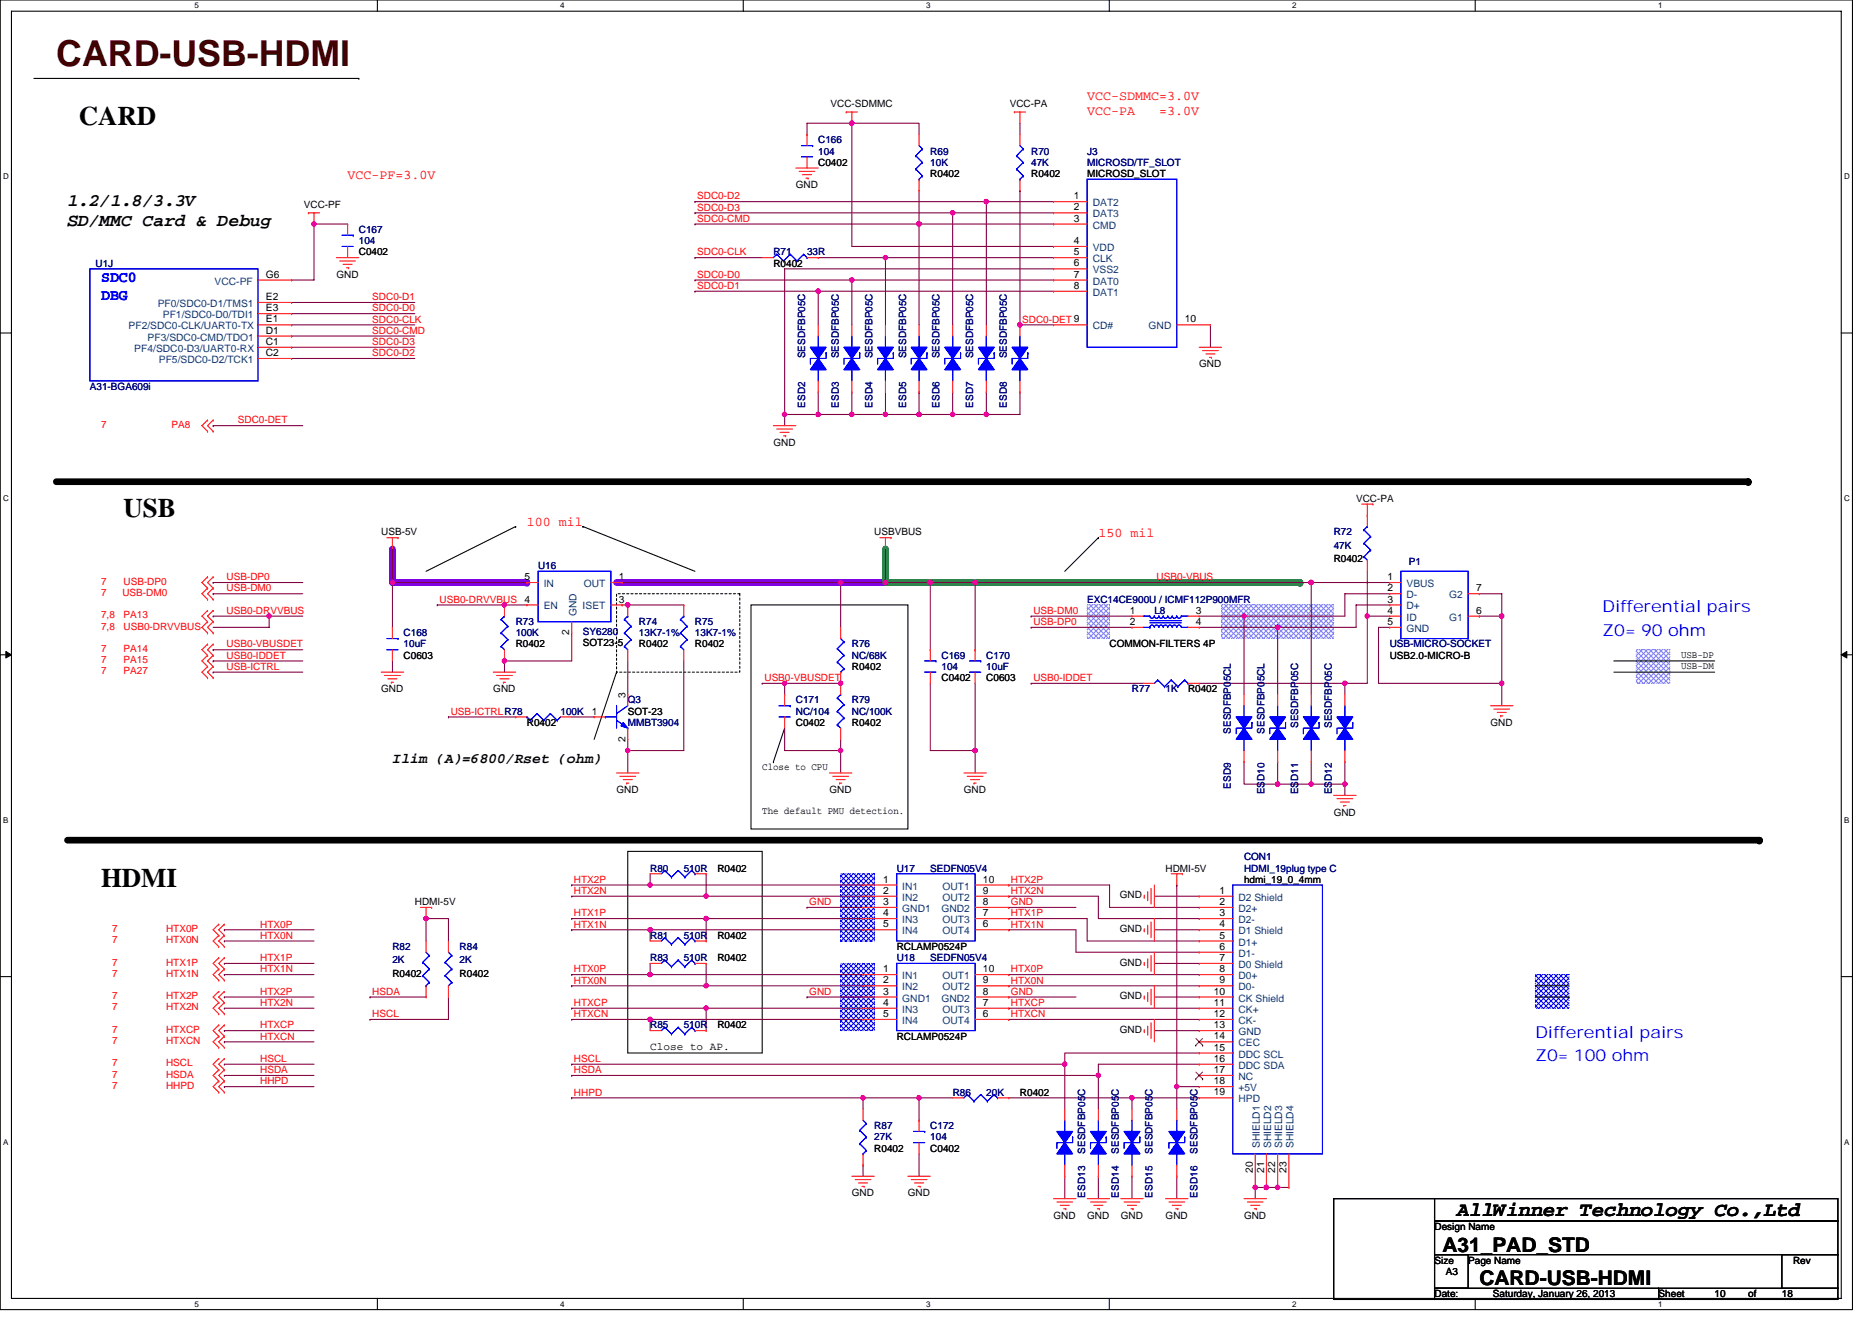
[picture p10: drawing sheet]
<svg xmlns="http://www.w3.org/2000/svg" width="297mm" height="210mm" viewBox="0 0 297 210" stroke-linecap="round" stroke-linejoin="round" font-family="sans-serif">
<defs><g id="words">
<text font-size="5.7" fill="#400000" x="8.9" y="10.5">CARD-USB-HDMI</text>
<g font-size="4.3">
<text x="12.5" y="19.9">CARD</text>
<text x="19.6" y="82.1">USB</text>
<text x="16" y="140.8">HDMI</text>
</g>
<g font-size="3.2">
<text x="231.2" y="193">AllWinner Technology Co.,Ltd</text>
<text x="228.9" y="198.7">A31_PAD_STD</text>
<text x="234.7" y="203.9">CARD-USB-HDMI</text>
</g>
<g font-size="2.8">
<text x="10.7" y="32.6">1.2/1.8/3.3V</text>
<text x="10.7" y="35.9">SD/MMC Card &amp; Debug</text>
</g>
<g font-size="2.6" fill="#00f">
<text x="254.3" y="97.2">Differential pairs</text>
<text x="254.3" y="100.9">Z0= 90 ohm</text>
<text x="243.6" y="164.7">Differential pairs</text>
<text x="243.6" y="168.5">Z0= 100 ohm</text>
</g>
<g font-size="2.5" fill="#00f">
<text x="16" y="44.8">SDC0</text>
<text x="16" y="47.6">DBG</text>
</g>
<text font-size="2.3" x="62.3" y="121.1">Ilim (A)=6800/Rset (ohm)</text>
<g font-size="2.1" fill="#f00">
<text x="172.5" y="15.9">VCC-SDMMC=3.0V</text>
<text x="172.5" y="18.2">VCC-PA</text>
<text x="183.9" y="18.2">=3.0V</text>
<text x="55.2" y="28.4">VCC-PF=3.0V</text>
<text x="83.6" y="83.5">100 mil</text>
<text x="174.3" y="85.3">150 mil</text>
</g>
<text font-size="1.8" x="103.2" y="166.7">Close to AP.</text>
<g font-size="1.6">
<text x="131.8" y="17.1">VCC-SDMMC</text>
<text x="160.2" y="17.1">VCC-PA</text>
<text x="126.3" y="29.9">GND</text>
<text x="129.8" y="26.3">C0402</text>
<text x="147.6" y="28.1">R0402</text>
<text x="163.6" y="28.1">R0402</text>
<text x="172.5" y="28.1">MICROSD_SLOT</text>
<text x="48.2" y="33.1">VCC-PF</text>
<text x="170.4" y="33.4">2</text>
<text x="170.4" y="35.2">3</text>
<text x="170.4" y="31.6">1</text>
<text x="56.9" y="40.5">C0402</text>
<text x="170.4" y="38.7">4</text>
<text x="170.4" y="40.5">5</text>
<text x="42.2" y="44.1">G6</text>
<text x="42.2" y="47.6">E2</text>
<text x="53.4" y="44.1">GND</text>
<text x="122.7" y="42.3">R0402</text>
<text x="170.4" y="42.3">6</text>
<text x="170.4" y="44.1">7</text>
<text x="170.4" y="45.8">8</text>
<text x="42.2" y="51.2">E1</text>
<text x="42.2" y="49.4">E3</text>
<text x="42.2" y="53">D1</text>
<text x="188" y="51.2">10</text>
<text x="42.2" y="56.5">C2</text>
<text x="42.2" y="54.7">C1</text>
<text x="190.3" y="58.3">GND</text>
<text x="122.7" y="70.8">GND</text>
<text x="215.2" y="79.7">VCC-PA</text>
<text x="60.5" y="85">USB-5V</text>
<text x="138.7" y="85">USBVBUS</text>
<text x="211.6" y="89.3">R0402</text>
<text x="83.2" y="95.6">4</text>
<text x="83.2" y="92.1">5</text>
<text x="98.2" y="95.6">3</text>
<text x="98.2" y="92.1">1</text>
<text x="220.2" y="92.1">1</text>
<text x="220.2" y="93.9">2</text>
<text x="220.2" y="95.6">3</text>
<text x="234.2" y="93.9">7</text>
<text x="90.3" y="100.8" transform="rotate(-90 90.3 100.8)">2</text>
<text x="179.3" y="99.2">2</text>
<text x="179.3" y="97.4">1</text>
<text x="189.8" y="97.4">3</text>
<text x="189.8" y="99.2">4</text>
<text x="220.2" y="97.4">4</text>
<text x="220.2" y="99.2">5</text>
<text x="234.2" y="97.4">6</text>
<text x="64" y="104.5">C0603</text>
<text x="81.8" y="102.8">R0402</text>
<text x="92.5" y="102.6">SOT23-5</text>
<text x="101.4" y="102.8">R0402</text>
<text x="110.3" y="102.8">R0402</text>
<text x="135.2" y="106.3">R0402</text>
<text x="176.1" y="102.8">COMMON-FILTERS 4P</text>
<text x="220.5" y="104.5">USB2.0-MICRO-B</text>
<text x="266.7" y="104.4">USB-DP</text>
<text x="266.7" y="106.2">USB-DM</text>
<text x="60.5" y="109.9">GND</text>
<text x="78.3" y="109.9">GND</text>
<text x="93.9" y="113.4">1</text>
<text x="99.2" y="110.8" transform="rotate(-90 99.2 110.8)">3</text>
<text x="99.6" y="113.4">SOT-23</text>
<text x="149.4" y="108.1">C0402</text>
<text x="156.5" y="108.1">C0603</text>
<text x="188.5" y="109.9">R0402</text>
<text x="83.6" y="115.2">R0402</text>
<text x="99.2" y="117.7" transform="rotate(-90 99.2 117.7)">2</text>
<text x="126.3" y="115.2">C0402</text>
<text x="135.2" y="115.2">R0402</text>
<text x="236.5" y="115.2">GND</text>
<text x="97.8" y="125.9">GND</text>
<text x="120.9" y="122.2">Close to CPU</text>
<text x="131.6" y="125.9">GND</text>
<text x="152.9" y="125.9">GND</text>
<text x="120.9" y="129.3">The default PMU detection.</text>
<text x="211.6" y="129.4">GND</text>
<text x="65.8" y="143.7">HDMI-5V</text>
<text x="113.8" y="138.3">R0402</text>
<text x="140.1" y="140.1">1</text>
<text x="140.1" y="141.9">2</text>
<text x="140.1" y="143.6">3</text>
<text x="156" y="143.6">8</text>
<text x="156" y="140.1">10</text>
<text x="156" y="141.9">9</text>
<text x="177.7" y="142.6">GND</text>
<text x="185" y="138.3">HDMI-5V</text>
<text x="193.5" y="141.9">1</text>
<text x="193.5" y="143.6">2</text>
<text x="197.4" y="140.1">hdmi_19_0_4mm</text>
<text x="113.8" y="149">R0402</text>
<text x="140.1" y="145.4">4</text>
<text x="140.1" y="147.2">5</text>
<text x="156" y="145.4">7</text>
<text x="156" y="147.2">6</text>
<text x="177.7" y="147.9">GND</text>
<text x="193.5" y="145.4">3</text>
<text x="193.5" y="147.2">4</text>
<text x="193.5" y="149">5</text>
<text x="62.3" y="155">R0402</text>
<text x="72.9" y="155">R0402</text>
<text x="113.8" y="152.5">R0402</text>
<text x="140.1" y="154.3">1</text>
<text x="142.3" y="150.8">RCLAMP0524P</text>
<text x="156" y="154.3">10</text>
<text x="177.7" y="153.3">GND</text>
<text x="193.5" y="150.7">6</text>
<text x="193.5" y="152.5">7</text>
<text x="193.5" y="154.3">8</text>
<text x="140.1" y="156.1">2</text>
<text x="140.1" y="159.6">4</text>
<text x="140.1" y="161.4">5</text>
<text x="140.1" y="157.9">3</text>
<text x="156" y="157.9">8</text>
<text x="156" y="156.1">9</text>
<text x="156" y="159.6">7</text>
<text x="156" y="161.4">6</text>
<text x="177.7" y="158.6">GND</text>
<text x="192.6" y="157.9">10</text>
<text x="192.6" y="159.6">11</text>
<text x="192.6" y="161.4">12</text>
<text x="193.5" y="156.1">9</text>
<text x="113.8" y="163.2">R0402</text>
<text x="142.3" y="165">RCLAMP0524P</text>
<text x="177.7" y="163.9">GND</text>
<text x="192.6" y="163.2">13</text>
<text x="192.6" y="165">14</text>
<text x="192.6" y="166.8">15</text>
<text x="161.8" y="173.9">R0402</text>
<text x="192.6" y="168.5">16</text>
<text x="192.6" y="170.3">17</text>
<text x="192.6" y="172.1">18</text>
<text x="192.6" y="173.9">19</text>
<text x="138.7" y="182.8">R0402</text>
<text x="147.6" y="182.8">C0402</text>
<text x="135.2" y="189.9">GND</text>
<text x="144.1" y="189.9">GND</text>
<text x="198.8" y="186.2" transform="rotate(-90 198.8 186.2)">20</text>
<text x="200.6" y="186.2" transform="rotate(-90 200.6 186.2)">21</text>
<text x="202.3" y="186.2" transform="rotate(-90 202.3 186.2)">22</text>
<text x="204.1" y="186.2" transform="rotate(-90 204.1 186.2)">23</text>
<text x="167.2" y="193.4">GND</text>
<text x="172.5" y="193.4">GND</text>
<text x="177.8" y="193.4">GND</text>
<text x="185" y="193.4">GND</text>
<text x="197.4" y="193.4">GND</text>
<text x="227.6" y="195.2">Design Name</text>
<text x="227.6" y="200.6">Size</text>
<text x="229.4" y="202.3">A3</text>
<text x="233" y="200.6">Page Name</text>
<text x="284.5" y="200.6">Rev</text>
<text x="227.6" y="205.9">Date:</text>
<text x="236.9" y="205.9">Saturday, January 26, 2013</text>
<text x="263.2" y="205.9">Sheet</text>
<text x="272.1" y="205.9">10</text>
<text x="277.4" y="205.9">of</text>
<text x="282.7" y="205.9">18</text>
</g>
<g font-size="1.6" fill="#000080">
<text x="129.8" y="22.8">C166</text>
<text x="129.8" y="24.5">104</text>
<text x="147.6" y="24.5">R69</text>
<text x="147.6" y="26.3">10K</text>
<text x="163.6" y="24.5">R70</text>
<text x="163.6" y="26.3">47K</text>
<text x="172.5" y="24.5">J3</text>
<text x="172.5" y="26.3">MICROSD/TF_SLOT</text>
<text x="56.9" y="37">C167</text>
<text x="56.9" y="38.8">104</text>
<text x="122.7" y="40.5">R71</text>
<text x="128.1" y="40.5">33R</text>
<text x="15.2" y="42.3">U1J</text>
<text x="127.8" y="56.9" transform="rotate(-90 127.8 56.9)">SESDFBP05C</text>
<text x="133.1" y="56.9" transform="rotate(-90 133.1 56.9)">SESDFBP05C</text>
<text x="138.4" y="56.9" transform="rotate(-90 138.4 56.9)">SESDFBP05C</text>
<text x="143.8" y="56.9" transform="rotate(-90 143.8 56.9)">SESDFBP05C</text>
<text x="149.1" y="56.9" transform="rotate(-90 149.1 56.9)">SESDFBP05C</text>
<text x="154.4" y="56.9" transform="rotate(-90 154.4 56.9)">SESDFBP05C</text>
<text x="159.8" y="56.9" transform="rotate(-90 159.8 56.9)">SESDFBP05C</text>
<text x="14.3" y="61.9">A31-BGA609i</text>
<text x="127.8" y="64.7" transform="rotate(-90 127.8 64.7)">ESD2</text>
<text x="133.1" y="64.7" transform="rotate(-90 133.1 64.7)">ESD3</text>
<text x="138.4" y="64.7" transform="rotate(-90 138.4 64.7)">ESD4</text>
<text x="143.8" y="64.7" transform="rotate(-90 143.8 64.7)">ESD5</text>
<text x="149.1" y="64.7" transform="rotate(-90 149.1 64.7)">ESD6</text>
<text x="154.4" y="64.7" transform="rotate(-90 154.4 64.7)">ESD7</text>
<text x="159.8" y="64.7" transform="rotate(-90 159.8 64.7)">ESD8</text>
<text x="211.6" y="85">R72</text>
<text x="211.6" y="87.1">47K</text>
<text x="223.5" y="89.6">P1</text>
<text x="85.4" y="90.3">U16</text>
<text x="172.5" y="95.7">EXC14CE900U / ICMF112P900MFR</text>
<text x="64" y="101">C168</text>
<text x="81.8" y="99.2">R73</text>
<text x="81.8" y="101">100K</text>
<text x="92.5" y="100.8">SY6280</text>
<text x="101.4" y="99.2">R74</text>
<text x="101.4" y="101">13K7-1%</text>
<text x="110.3" y="99.2">R75</text>
<text x="110.3" y="101">13K7-1%</text>
<text x="183.2" y="97.4">L8</text>
<text x="64" y="102.8">10uF</text>
<text x="135.2" y="102.8">R76</text>
<text x="135.2" y="104.5">NC/68K</text>
<text x="149.4" y="104.5">C169</text>
<text x="149.4" y="106.3">104</text>
<text x="156.5" y="104.5">C170</text>
<text x="156.5" y="106.3">10uF</text>
<text x="220.5" y="102.8">USB-MICRO-SOCKET</text>
<text x="88.9" y="113.4">100K</text>
<text x="99.6" y="111.7">Q3</text>
<text x="126.3" y="111.7">C171</text>
<text x="126.3" y="113.4">NC/104</text>
<text x="135.2" y="111.7">R79</text>
<text x="135.2" y="113.4">NC/100K</text>
<text x="179.6" y="109.9">R77</text>
<text x="185" y="109.9">1K</text>
<text x="99.6" y="115.2">MMBT3904</text>
<text x="195.3" y="116.5" transform="rotate(-90 195.3 116.5)">SESDFBP05CL</text>
<text x="200.7" y="116.5" transform="rotate(-90 200.7 116.5)">SESDFBP05CL</text>
<text x="206" y="115.6" transform="rotate(-90 206 115.6)">SESDFBP05C</text>
<text x="211.3" y="115.6" transform="rotate(-90 211.3 115.6)">SESDFBP05C</text>
<text x="195.3" y="125.2" transform="rotate(-90 195.3 125.2)">ESD9</text>
<text x="200.7" y="126.1" transform="rotate(-90 200.7 126.1)">ESD10</text>
<text x="206" y="126.1" transform="rotate(-90 206 126.1)">ESD11</text>
<text x="211.3" y="126.1" transform="rotate(-90 211.3 126.1)">ESD12</text>
<text x="197.4" y="136.5">CON1</text>
<text x="103.2" y="138.3">R80</text>
<text x="108.5" y="138.3">510R</text>
<text x="142.3" y="138.3">U17</text>
<text x="147.6" y="138.3">SEDFN05V4</text>
<text x="197.4" y="138.3">HDMI_19plug type C</text>
<text x="103.2" y="149">R81</text>
<text x="108.5" y="149">510R</text>
<text x="62.3" y="150.8">R82</text>
<text x="62.3" y="152.9">2K</text>
<text x="72.9" y="150.8">R84</text>
<text x="72.9" y="152.9">2K</text>
<text x="103.2" y="152.5">R83</text>
<text x="108.5" y="152.5">510R</text>
<text x="142.3" y="152.5">U18</text>
<text x="147.6" y="152.5">SEDFN05V4</text>
<text x="103.2" y="163.2">R85</text>
<text x="108.5" y="163.2">510R</text>
<text x="151.2" y="173.9">R86</text>
<text x="156.5" y="173.9">20K</text>
<text x="138.7" y="179.2">R87</text>
<text x="147.6" y="179.2">C172</text>
<text x="138.7" y="181">27K</text>
<text x="147.6" y="181">104</text>
<text x="172.2" y="183.1" transform="rotate(-90 172.2 183.1)">SESDFBP05C</text>
<text x="177.5" y="183.1" transform="rotate(-90 177.5 183.1)">SESDFBP05C</text>
<text x="182.9" y="183.1" transform="rotate(-90 182.9 183.1)">SESDFBP05C</text>
<text x="190" y="183.1" transform="rotate(-90 190 183.1)">SESDFBP05C</text>
<text x="172.2" y="190.1" transform="rotate(-90 172.2 190.1)">ESD13</text>
<text x="177.5" y="190.1" transform="rotate(-90 177.5 190.1)">ESD14</text>
<text x="182.9" y="190.1" transform="rotate(-90 182.9 190.1)">ESD15</text>
<text x="190" y="190.1" transform="rotate(-90 190 190.1)">ESD16</text>
</g>
<g font-size="1.6" fill="#f00">
<text x="110.6" y="35.2">SDC0-CMD</text>
<text x="110.6" y="33.4">SDC0-D3</text>
<text x="110.6" y="31.6">SDC0-D2</text>
<text x="110.6" y="40.5">SDC0-CLK</text>
<text x="59.1" y="47.6">SDC0-D1</text>
<text x="110.6" y="45.9">SDC0-D1</text>
<text x="110.6" y="44.1">SDC0-D0</text>
<text x="59.1" y="49.4">SDC0-D0</text>
<text x="59.1" y="51.2">SDC0-CLK</text>
<text x="59.1" y="53">SDC0-CMD</text>
<text x="162.2" y="51.2">SDC0-DET9</text>
<text x="59.1" y="54.8">SDC0-D3</text>
<text x="59.1" y="56.5">SDC0-D2</text>
<text x="16" y="67.9">7</text>
<text x="27.2" y="67.9">PA8</text>
<text x="37.7" y="67.2">SDC0-DET</text>
<text x="16" y="92.8">7</text>
<text x="16" y="94.6">7</text>
<text x="19.4" y="94.6">USB-DM0</text>
<text x="19.6" y="92.8">USB-DP0</text>
<text x="36" y="92.1">USB-DP0</text>
<text x="36" y="93.9">USB-DM0</text>
<text x="69.7" y="95.7">USB0-DRVVBUS</text>
<text x="183.5" y="92.1">USB0-VBUS</text>
<text x="16" y="98.1">7,8</text>
<text x="16" y="99.9">7,8</text>
<text x="19.6" y="98.1">PA13</text>
<text x="19.6" y="99.9">USB0-DRVVBUS</text>
<text x="36" y="97.4">USB0-DRVVBUS</text>
<text x="164" y="97.4">USB-DM0</text>
<text x="164" y="99.2">USB-DP0</text>
<text x="16" y="103.5">7</text>
<text x="16" y="105.3">7</text>
<text x="16" y="107">7</text>
<text x="19.6" y="103.5">PA14</text>
<text x="19.6" y="105.3">PA15</text>
<text x="19.6" y="107">PA27</text>
<text x="36" y="102.8">USB0-VBUSDET</text>
<text x="36" y="104.5">USB0-IDDET</text>
<text x="36" y="106.3">USB-ICTRL</text>
<text x="71.5" y="113.4">USB-ICTRLR78</text>
<text x="121.3" y="108.1">USB0-VBUSDET</text>
<text x="164" y="108.1">USB0-IDDET</text>
<text x="91.1" y="141.9">HTX2N</text>
<text x="91.1" y="140.1">HTX2P</text>
<text x="128.4" y="143.7">GND</text>
<text x="160.4" y="140.1">HTX2P</text>
<text x="160.4" y="141.9">HTX2N</text>
<text x="160.4" y="143.7">GND</text>
<text x="17.8" y="147.9">7</text>
<text x="17.8" y="149.7">7</text>
<text x="26.3" y="147.9">HTX0P</text>
<text x="26.3" y="149.7">HTX0N</text>
<text x="41.3" y="147.2">HTX0P</text>
<text x="41.3" y="149">HTX0N</text>
<text x="91.1" y="147.2">HTX1N</text>
<text x="91.1" y="145.4">HTX1P</text>
<text x="160.4" y="145.4">HTX1P</text>
<text x="160.4" y="147.2">HTX1N</text>
<text x="17.8" y="153.3">7</text>
<text x="17.8" y="155">7</text>
<text x="26.3" y="153.3">HTX1P</text>
<text x="26.3" y="155">HTX1N</text>
<text x="41.3" y="152.5">HTX1P</text>
<text x="41.3" y="154.3">HTX1N</text>
<text x="91.1" y="154.3">HTX0P</text>
<text x="160.4" y="154.3">HTX0P</text>
<text x="17.8" y="158.6">7</text>
<text x="17.8" y="160.4">7</text>
<text x="26.3" y="158.6">HTX2P</text>
<text x="26.3" y="160.4">HTX2N</text>
<text x="41.3" y="157.9">HTX2P</text>
<text x="41.3" y="159.7">HTX2N</text>
<text x="59.1" y="157.9">HSDA</text>
<text x="59.1" y="161.4">HSCL</text>
<text x="91.1" y="156.1">HTX0N</text>
<text x="91.1" y="161.4">HTXCN</text>
<text x="91.1" y="159.7">HTXCP</text>
<text x="128.4" y="157.9">GND</text>
<text x="160.4" y="156.1">HTX0N</text>
<text x="160.4" y="159.7">HTXCP</text>
<text x="160.4" y="161.4">HTXCN</text>
<text x="160.4" y="157.9">GND</text>
<text x="17.8" y="163.9">7</text>
<text x="17.8" y="165.7">7</text>
<text x="26.3" y="163.9">HTXCP</text>
<text x="26.3" y="165.7">HTXCN</text>
<text x="41.3" y="163.2">HTXCP</text>
<text x="41.3" y="165">HTXCN</text>
<text x="17.8" y="169.3">7</text>
<text x="17.8" y="172.8">7</text>
<text x="17.8" y="171">7</text>
<text x="26.3" y="169.3">HSCL</text>
<text x="26.3" y="172.8">HHPD</text>
<text x="26.3" y="171">HSDA</text>
<text x="41.3" y="168.6">HSCL</text>
<text x="41.3" y="170.3">HSDA</text>
<text x="41.3" y="172.1">HHPD</text>
<text x="91.1" y="173.9">HHPD</text>
<text x="91.1" y="170.3">HSDA</text>
<text x="91.1" y="168.6">HSCL</text>
</g>
<g font-size="1.6" fill="#004080">
<text x="173.4" y="34.5">DAT3</text>
<text x="173.4" y="32.7">DAT2</text>
<text x="173.4" y="36.3">CMD</text>
<text x="173.4" y="39.8">VDD</text>
<text x="173.4" y="41.6">CLK</text>
<text x="34.1" y="45.2">VCC-PF</text>
<text x="173.4" y="43.4">VSS2</text>
<text x="173.4" y="45.2">DAT0</text>
<text x="173.4" y="46.9">DAT1</text>
<text x="20.4" y="52.3">PF2/SDC0-CLK/UART0-TX</text>
<text x="25" y="48.7">PF0/SDC0-D1/TMS1</text>
<text x="25.8" y="50.5">PF1/SDC0-D0/TDI1</text>
<text x="173.4" y="52.3">CD#</text>
<text x="182.3" y="52.3">GND</text>
<text x="21.3" y="55.8">PF4/SDC0-D3/UART0-RX</text>
<text x="23.4" y="54.1">PF3/SDC0-CMD/TDO1</text>
<text x="25.2" y="57.6">PF5/SDC0-D2/TCK1</text>
<text x="86.3" y="93.2">IN</text>
<text x="92.6" y="93.2">OUT</text>
<text x="223.2" y="93.2">VBUS</text>
<text x="223.2" y="95">D-</text>
<text x="229.9" y="95">G2</text>
<text x="86.3" y="96.7">EN</text>
<text x="91.5" y="97.8" transform="rotate(-90 91.5 97.8)">GND</text>
<text x="92.5" y="96.7">ISET</text>
<text x="223.2" y="96.7">D+</text>
<text x="223.2" y="98.5">ID</text>
<text x="223.2" y="100.3">GND</text>
<text x="229.9" y="98.5">G1</text>
<text x="143.2" y="141.2">IN1</text>
<text x="143.2" y="143">IN2</text>
<text x="149.5" y="141.2">OUT1</text>
<text x="149.5" y="143">OUT2</text>
<text x="196.5" y="143">D2 Shield</text>
<text x="143.2" y="146.5">IN3</text>
<text x="143.2" y="148.3">IN4</text>
<text x="143.2" y="144.7">GND1</text>
<text x="149.4" y="144.7">GND2</text>
<text x="149.5" y="146.5">OUT3</text>
<text x="149.5" y="148.3">OUT4</text>
<text x="196.5" y="144.7">D2+</text>
<text x="196.5" y="146.5">D2-</text>
<text x="196.5" y="148.3">D1 Shield</text>
<text x="143.2" y="155.4">IN1</text>
<text x="149.5" y="155.4">OUT1</text>
<text x="196.5" y="150.1">D1+</text>
<text x="196.5" y="151.8">D1-</text>
<text x="196.5" y="153.6">D0 Shield</text>
<text x="196.5" y="155.4">D0+</text>
<text x="143.2" y="157.2">IN2</text>
<text x="143.2" y="160.7">IN3</text>
<text x="143.2" y="159">GND1</text>
<text x="149.4" y="159">GND2</text>
<text x="149.5" y="157.2">OUT2</text>
<text x="149.5" y="160.7">OUT3</text>
<text x="196.5" y="157.2">D0-</text>
<text x="196.5" y="159">CK Shield</text>
<text x="196.5" y="160.7">CK+</text>
<text x="143.2" y="162.5">IN4</text>
<text x="149.5" y="162.5">OUT4</text>
<text x="196.5" y="162.5">CK-</text>
<text x="196.5" y="164.3">GND</text>
<text x="196.5" y="166.1">CEC</text>
<text x="196.5" y="167.9">DDC SCL</text>
<text x="196.5" y="169.6">DDC SDA</text>
<text x="196.5" y="171.4">NC</text>
<text x="196.5" y="173.2">+5V</text>
<text x="196.5" y="175">HPD</text>
<text x="199.9" y="182.2" transform="rotate(-90 199.9 182.2)">SHIELD1</text>
<text x="201.7" y="182.2" transform="rotate(-90 201.7 182.2)">SHIELD2</text>
<text x="203.5" y="182.2" transform="rotate(-90 203.5 182.2)">SHIELD3</text>
<text x="205.2" y="182.2" transform="rotate(-90 205.2 182.2)">SHIELD4</text>
</g>
<g font-size="1.3">
<text x="30.8" y="1.3">5</text>
<text x="88.9" y="1.3">4</text>
<text x="147" y="1.3">3</text>
<text x="205" y="1.3">2</text>
<text x="263.1" y="1.3">1</text>
<text x=".5" y="28.4">D</text>
<text x="292.6" y="28.4">D</text>
<text x=".5" y="79.5">C</text>
<text x="292.6" y="79.5">C</text>
<text x=".5" y="130.6">B</text>
<text x="292.6" y="130.6">B</text>
<text x=".5" y="181.7">A</text>
<text x="292.6" y="181.7">A</text>
<text x="30.8" y="207.4">5</text>
<text x="88.9" y="207.4">4</text>
<text x="147" y="207.4">3</text>
<text x="205" y="207.4">2</text>
<text x="263.1" y="207.4">1</text>
</g>
</g></defs>
<path d="M0 0h293.9v207.9h-293.9zM1.8 1.8h290.4v204.3h-290.4z" fill="none" stroke="#000" stroke-width=".17"/>
<g fill="#fff">
<path d="M30.8 .2h.7v1.4h-.7z"/>
<path d="M30.8 206.3h.7v1.4h-.7z"/>
</g>
<path d="M59.9 0v1.8M59.9 206.1v1.8" fill="none" stroke="#000" stroke-width=".17"/>
<g fill="#fff">
<path d="M88.9 .2h.7v1.4h-.7z"/>
<path d="M88.9 206.3h.7v1.4h-.7z"/>
</g>
<path d="M117.9 0v1.8M117.9 206.1v1.8" fill="none" stroke="#000" stroke-width=".17"/>
<g fill="#fff">
<path d="M147 .2h.7v1.4h-.7z"/>
<path d="M147 206.3h.7v1.4h-.7z"/>
</g>
<path d="M176 0v1.8M176 206.1v1.8" fill="none" stroke="#000" stroke-width=".17"/>
<g fill="#fff">
<path d="M205 .2h.7v1.4h-.7z"/>
<path d="M205 206.3h.7v1.4h-.7z"/>
</g>
<path d="M234.1 0v1.8M234.1 206.1v1.8" fill="none" stroke="#000" stroke-width=".17"/>
<g fill="#fff">
<path d="M263.1 .2h.7v1.4h-.7z"/>
<path d="M263.1 206.3h.7v1.4h-.7z"/>
<path d="M.5 27.3h.9v1.4h-.9z"/>
<path d="M292.6 27.3h.9v1.4h-.9z"/>
<path d="M.5 78.4h.9v1.4h-.9z"/>
<path d="M292.6 78.4h.9v1.4h-.9z"/>
</g>
<path d="M0 52.9h1.8M292.2 52.9h1.7" fill="none" stroke="#000" stroke-width=".17"/>
<g fill="#fff">
<path d="M.5 129.5h.8v1.4h-.8z"/>
<path d="M292.6 129.5h.9v1.4h-.9z"/>
</g>
<path d="M0 103.9h1.8M292.2 103.9h1.7" fill="none" stroke="#000" stroke-width=".17"/>
<path d="M.9 103.4l.9 .5-.9 .5zM292.2 103.9l.8-.5v1z" fill="#000" stroke="#000" stroke-width=".16"/>
<g fill="#fff">
<path d="M.5 180.5h.8v1.4h-.8z"/>
<path d="M292.6 180.5h.9v1.4h-.9z"/>
</g>
<g fill="none" stroke="#000" stroke-width=".17">
<path d="M5.4 12.4h51.5M56.9 12.4h.1M81.8 83.6h.1M81.8 83.6l-14.2 7.1M92.5 83.6h.1M92.5 83.6l17.8 7.1M119.2 96h24.9v35.6h-24.9zM174.3 85.3h.1M174.3 85.3l-5.4 5.4M97.8 106.7h.1M97.8 106.7l-3.5 10.6M124.5 115.6l-1.8 5.3"/>
<path d="M256.1 104.9h16M256.1 106.7h16M99.6 135.1h21.3v32h-21.3zM122.7 120.9h.1M0 155h1.8M243.6 156.5h5.4M243.6 158.2h5.4M249 158.2h.1M292.2 155h1.7M211.6 190.2h16v16h-16zM227.6 190.2h64v3.6h-64zM227.6 193.8h64v5.3h-64z"/>
<path d="M227.6 199.1h5.4v5.4h-5.4zM282.7 199.1h8.9v5.4h-8.9zM227.6 204.5h35.6v1.7h-35.6zM263.2 204.5h28.4v1.7h-28.4z"/>
</g>
<g fill="#8080ff" stroke="#8080ff" stroke-width=".17" stroke-dasharray="0 .3">
<path d="M259.6 103.1h5.4v5.4h-5.4z" fill-rule="evenodd"/>
<path d="M172.5 96h3.6v5.3h-3.6z" fill-rule="evenodd"/>
<path d="M193.8 96h17.8v5.3h-17.8z" fill-rule="evenodd"/>
</g>
<path d="M8.9 76.5h268.5M277.4 76.5h.1M10.7 133.3h268.5M279.2 133.3h.1" fill="none" stroke="#000" stroke-width="1.1"/>
<g fill="#00f" stroke="#00f" stroke-width=".17" stroke-dasharray="0 .3">
<path d="M133.4 144h5.3v5.4h-5.3z" fill-rule="evenodd"/>
<path d="M243.6 154.7h5.4v5.3h-5.4z" fill-rule="evenodd"/>
<path d="M133.4 138.7h5.3v5.3h-5.3z" fill-rule="evenodd"/>
<path d="M133.4 158.2h5.3v5.4h-5.3z" fill-rule="evenodd"/>
<path d="M133.4 152.9h5.3v5.3h-5.3z" fill-rule="evenodd"/>
</g>
<path d="M97.8 94.2h19.6v12.5h-19.6z" fill="none" stroke="#000" stroke-width=".17" stroke-dasharray=".3 .3"/>
<path d="M62.3 87.1v5.4h21.3M83.6 92.5h.1M97.8 92.5h42.7" fill="none" stroke="#8000ff" stroke-width="1.1"/>
<path d="M140.5 87.1v5.4h65.8M206.3 92.5h.1" fill="none" stroke="#008000" stroke-width="1.1"/>
<g fill="none" stroke="#800040" stroke-width=".17">
<path d="M135.2 19.6h.1M135.2 19.6v19.5h32M135.2 19.6h-7.1v1.7M135.2 19.6h10.6v1.7M161.8 19.6v1.7M49.8 35.6v8.8h-3.5M49.8 35.6h.1M49.8 35.6h5.4M110.3 35.6h.1M110.3 33.8h.1M110.3 32h.1M110.3 35.6h56.9"/>
<path d="M110.3 33.8h40.9M110.3 32h46.2M145.8 30.2v5.4M145.8 35.6h.1M145.8 35.6v16M151.2 33.8h16M151.2 33.8h.1M151.2 33.8v17.8M156.5 32h10.7M156.5 32h.1M156.5 32v19.6M161.8 30.2h.1"/>
<path d="M161.8 30.2v21.4h5.4M46.3 48h.1M46.3 49.8h.1M46.3 51.6h.1M46.3 53.3h.1M46.3 55.1h.1M46.3 56.9h.1M46.3 48h19.5M46.3 49.8h19.5M46.3 51.6h19.5M46.3 53.3h19.5M46.3 55.1h19.5"/>
<path d="M46.3 56.9h19.5M110.3 40.9h.1M110.3 46.2h19.5v5.4M110.3 46.2h.1M110.3 44.4h24.9v7.2M110.3 44.4h.1M110.3 40.9h10.6M129.8 46.2h.1M129.8 40.9h10.7v10.7M129.8 46.2h37.4M135.2 44.4h.1M135.2 44.4h32"/>
<path d="M140.5 40.9h.1M140.5 40.9h26.7M167.2 42.7h-42.7v23.1M192.1 51.6v3.5M33.8 67.6h.1M33.8 67.6h14.2M124.5 65.8h5.3M124.5 65.8h.1M124.5 65.8v1.8M129.8 65.8h.1M129.8 62.2v3.6M129.8 65.8h10.7"/>
<path d="M135.2 62.2v3.6M135.2 65.8h.1M140.5 62.2v3.6M140.5 65.8h5.3M145.8 62.2v3.6h5.4M145.8 62.2h.1M151.2 62.2v3.6M151.2 65.8h.1M151.2 65.8h5.3M156.5 62.2v3.6M161.8 62.2v3.6h-5.3M33.8 92.5h.1"/>
<path d="M33.8 94.2h.1M33.8 97.8h8.9v1.8h-8.9M33.8 97.8h.1M33.8 92.5h14.2M33.8 94.2h14.2M42.7 97.8h.1M42.7 97.8h5.3M62.3 87.1v5.4M62.3 92.5h.1M62.3 92.5v7.1M62.3 92.5h21.3M69.4 96h.1"/>
<path d="M69.4 96h14.2M80 96h.1M98.7 96h.1M98.7 92.5h34.7M98.7 96h9.8M133.4 92.5h.1M133.4 92.5v7.1M133.4 92.5h7.1M140.5 92.5h7.1M140.5 92.5h.1M140.5 87.1v5.4M147.6 92.5v10.6"/>
<path d="M147.6 92.5h7.1v10.6M147.6 92.5h.1M154.7 92.5h.1M154.7 92.5h53.4M163.6 97.8h.1M163.6 99.6h.1M163.6 97.8h16M163.6 99.6h16M190.3 99.6h12.4M190.3 97.8h7.1M197.4 97.8h.1M197.4 97.8v12.4"/>
<path d="M202.7 99.6h.1M202.7 99.6v10.6M208.1 92.5h.1M208.1 92.5h12.4M208.1 92.5v17.7M217 97.8h.1M217 97.8v10.7h-3.6M217 90.7v7.1M217 97.8h3.5M220.5 94.2h-7.1v3.6h-16M220.5 96h-5.3v3.6h-12.5M220.5 99.6h-1.8v8.9h19.6"/>
<path d="M234.7 94.2h3.6v3.6M234.7 97.8h.1M234.7 97.8h3.6M238.3 97.8v10.7M33.8 103.1h.1M33.8 104.9h.1M33.8 106.7h.1M33.8 103.1h14.2M33.8 104.9h14.2M33.8 106.7h14.2M62.3 104.9v1.8M71.2 113.8h.1"/>
<path d="M71.2 113.8h10.6M80 104.9v1.8M80 104.9h.1M90.7 100.5v4.4h-10.7M90.7 113.8h3.6M99.6 104.9v5.3M99.6 119.1v3.6M99.6 119.1h.1M99.6 117.3v1.8M108.5 104.9v14.2h-8.9M120.9 108.5h.1M120.9 108.5h12.5"/>
<path d="M124.5 108.5v1.7M124.5 115.6v3.5h8.9M133.4 119.1v3.6M133.4 108.5h.1M133.4 119.1h.1M133.4 117.3v1.8M147.6 108.5v10.6h7.1M154.7 119.1h.1M154.7 108.5v10.6M154.7 119.1v3.6M163.6 108.5h.1M163.6 108.5h17.8"/>
<path d="M190.3 108.5h23.1M213.4 108.5v1.7M213.4 108.5h.1M238.3 108.5h.1M238.3 108.5v3.5M103.2 138.7v1.8M112.1 138.7v3.5M197.4 120.9v3.6h5.3M202.7 124.5h.1M202.7 120.9v3.6M202.7 124.5h10.7M208.1 124.5h.1"/>
<path d="M208.1 120.9v3.6M213.4 120.9v3.6M213.4 124.5v1.7M35.6 147.6h.1M35.6 149.4h.1M35.6 152.9h.1M35.6 154.7h.1M35.6 158.2h.1M35.6 147.6h14.2M35.6 149.4h14.2M35.6 152.9h14.2M35.6 154.7h14.2"/>
<path d="M35.6 158.2h14.2M58.7 158.2h.1M58.7 158.2h8.9M67.6 145.8h3.6v3.6M67.6 145.8h.1M67.6 145.8v3.6M71.2 158.2v3.6h-12.5M90.7 142.2h.1M90.7 140.5h.1M90.7 147.6h12.5v1.8M90.7 147.6h.1M90.7 145.8h21.4v3.6"/>
<path d="M90.7 145.8h.1M90.7 154.7h.1M90.7 156.5h.1M90.7 154.7h46.2M90.7 142.2h46.2M90.7 140.5h46.2M90.7 156.5h46.2M103.2 147.6h.1M103.2 140.5h.1M103.2 154.7h.1M103.2 152.9v1.8M103.2 147.6h33.7"/>
<path d="M112.1 145.8h.1M112.1 142.2h.1M112.1 156.5h.1M112.1 152.9v3.6M112.1 145.8h24.8M128.1 144h.1M128.1 158.2h.1M128.1 158.2h8.8M128.1 144h8.8M160.1 140.5h16v3.5h14.2M160.1 142.2h14.2v3.6h16M160.1 145.8h12.4v3.6h17.8"/>
<path d="M160.1 147.6h10.6v3.5h19.6M160.1 156.5h.1M160.1 140.5h.1M160.1 142.2h.1M160.1 145.8h.1M160.1 147.6h.1M160.1 154.7h.1M160.1 158.2h.1M160.1 144h.1M160.1 154.7h30.2M160.1 158.2h10.6M160.1 144h10.6"/>
<path d="M160.1 156.5h30.2M183.2 142.2h7.1M183.2 147.6h7.1M183.2 152.9h7.1M183.2 158.2h7.1M186.7 140.5h.1M186.7 140.5v32M35.6 160h.1M35.6 163.6h.1M35.6 165.4h.1M35.6 168.9h.1M35.6 170.7h.1"/>
<path d="M35.6 172.5h.1M35.6 160h14.2M35.6 163.6h14.2M35.6 165.4h14.2M35.6 168.9h14.2M35.6 170.7h14.2M35.6 172.5h14.2M58.7 161.8h.1M90.7 174.2h46.2v1.8M90.7 174.2h.1M90.7 170.7h83.6v5.3M90.7 170.7h.1"/>
<path d="M90.7 168.9h78.2v7.1M90.7 168.9h.1M90.7 161.8h12.5v1.8M90.7 161.8h.1M90.7 160h21.4v3.6M90.7 160h.1M103.2 161.8h.1M103.2 161.8h33.7M112.1 160h.1M112.1 160h24.8M136.9 174.2h8.9v3.6M136.9 174.2h.1"/>
<path d="M145.8 174.2h.1M145.8 174.2h5.4M160.1 160h.1M160.1 161.8h.1M160.1 174.2h19.5M160.1 160h30.2M160.1 161.8h30.2M179.6 174.2h.1M179.6 174.2v1.8M179.6 174.2h10.7M183.2 163.6h7.1M186.7 172.5h3.6"/>
<path d="M186.7 172.5v3.5M190.3 168.9h-16v1.8M190.3 167.1h-21.4v1.8M136.9 184.9v1.8M145.8 183.1v3.6M168.9 186.7v3.5M174.3 186.7v3.5M179.6 186.7v3.5M186.7 186.7v3.5M199.2 188.5h.1M199.2 188.5v1.7M199.2 188.5h5.3"/>
<path d="M201 188.5h.1M202.7 188.5h.1"/>
</g>
<g fill="#f0f" stroke="#f0f" stroke-width=".17">
<circle cx="154.7" cy="119.1" r=".35"/>
<circle cx="124.5" cy="108.4" r=".35"/>
<circle cx="133.4" cy="108.4" r=".35"/>
<circle cx="133.4" cy="92.4" r=".35"/>
<circle cx="154.7" cy="92.4" r=".35"/>
<circle cx="147.6" cy="92.4" r=".35"/>
<circle cx="133.4" cy="119.1" r=".35"/>
<circle cx="208.1" cy="92.4" r=".35"/>
<circle cx="216.9" cy="97.8" r=".35"/>
<circle cx="112" cy="145.8" r=".35"/>
<circle cx="103.2" cy="147.6" r=".35"/>
<circle cx="112" cy="142.2" r=".35"/>
<circle cx="103.2" cy="140.4" r=".35"/>
<circle cx="67.6" cy="145.8" r=".35"/>
<circle cx="42.7" cy="97.8" r=".35"/>
<circle cx="80" cy="96" r=".35"/>
<circle cx="62.3" cy="92.4" r=".35"/>
<circle cx="99.6" cy="96" r=".35"/>
<circle cx="135.2" cy="19.5" r=".35"/>
<circle cx="49.8" cy="35.5" r=".35"/>
<circle cx="135.2" cy="44.4" r=".35"/>
<circle cx="140.5" cy="40.9" r=".35"/>
<circle cx="129.8" cy="46.2" r=".35"/>
<circle cx="145.8" cy="35.5" r=".35"/>
<circle cx="124.5" cy="65.8" r=".35"/>
<circle cx="129.8" cy="65.8" r=".35"/>
<circle cx="140.5" cy="65.8" r=".35"/>
<circle cx="135.2" cy="65.8" r=".35"/>
<circle cx="145.8" cy="65.8" r=".35"/>
<circle cx="80" cy="104.9" r=".35"/>
<circle cx="99.6" cy="119.1" r=".35"/>
<circle cx="186.7" cy="172.5" r=".35"/>
<circle cx="202.7" cy="188.5" r=".35"/>
<circle cx="200.9" cy="188.5" r=".35"/>
<circle cx="199.2" cy="188.5" r=".35"/>
<circle cx="103.2" cy="161.8" r=".35"/>
<circle cx="112" cy="156.5" r=".35"/>
<circle cx="103.2" cy="154.7" r=".35"/>
<circle cx="112" cy="160" r=".35"/>
<circle cx="161.8" cy="51.5" r=".35"/>
<circle cx="156.5" cy="65.8" r=".35"/>
<circle cx="151.2" cy="65.8" r=".35"/>
<circle cx="151.2" cy="33.8" r=".35"/>
<circle cx="156.5" cy="32" r=".35"/>
<circle cx="213.4" cy="108.4" r=".35"/>
<circle cx="179.6" cy="174.2" r=".35"/>
<circle cx="174.3" cy="170.7" r=".35"/>
<circle cx="168.9" cy="168.9" r=".35"/>
<circle cx="213.4" cy="124.4" r=".35"/>
<circle cx="208.1" cy="124.4" r=".35"/>
<circle cx="202.7" cy="99.6" r=".35"/>
<circle cx="197.4" cy="97.8" r=".35"/>
<circle cx="238.3" cy="97.8" r=".35"/>
<circle cx="238.3" cy="108.4" r=".35"/>
<circle cx="202.7" cy="124.4" r=".35"/>
<circle cx="145.8" cy="174.2" r=".35"/>
<circle cx="136.9" cy="174.2" r=".35"/>
<circle cx="140.5" cy="92.4" r=".35"/>
</g>
<g fill="none" stroke="#f00" stroke-width=".17">
<path d="M134.3 17.8h.1M134.3 17.8h1.8M135.2 17.8v1.8M160.9 17.8h.1M160.9 17.8h1.8M161.8 17.8v1.8M48.9 33.8h.1M48.9 33.8h1.8M49.8 33.8v1.8M55.2 39.1v1.8M55.2 35.6h.1M55.2 35.6v1.7"/>
<path d="M126.3 26.7h3.5M126.8 27.2h2.5M127.3 27.7h1.5M127.9 28.3h.3M128.1 24.9v1.8M128.1 21.3h.1M128.1 21.3v1.8M128.2 28.3h.1M145.8 21.3v1.8M145.8 30.2h.1M145.8 28.4v1.8M161.8 21.3v1.8"/>
<path d="M161.8 30.2h.1M161.8 28.4v1.8M167.2 33.8h.1M167.2 35.6h.1M167.2 39.1h.1M167.2 32h.1M167.2 33.8h5.3M167.2 35.6h5.3M167.2 39.1h5.3M167.2 32h5.3M40.9 44.4h5.4M40.9 51.6h5.4"/>
<path d="M40.9 48h5.4M40.9 49.8h5.4M40.9 53.3h5.4M40.9 55.1h5.4M40.9 56.9h5.4M46.3 48h.1M46.3 49.8h.1M46.3 51.6h.1M46.3 53.3h.1M46.3 55.1h.1M46.3 56.9h.1M46.3 44.4h.1"/>
<path d="M53.4 40.9h3.5M53.9 41.4h2.5M54.4 42h1.5M55 42.5h.3M55.3 42.5h.1M120.9 40.9h1.8M128.1 40.9h1.7M129.8 40.9h.1M129.8 51.6v1.7M135.2 51.6v1.7M140.5 51.6v1.7M145.8 51.6v1.7"/>
<path d="M151.2 51.6v1.7M156.5 51.6v1.7M161.8 51.6v1.7M167.2 40.9h.1M167.2 42.7h.1M167.2 44.4h.1M167.2 46.2h.1M167.2 51.6h.1M167.2 40.9h5.3M167.2 42.7h5.3M167.2 44.4h5.3M167.2 46.2h5.3"/>
<path d="M167.2 51.6h5.3M186.7 51.6h5.4M190.3 55.1h3.5M190.8 55.6h2.5M191.3 56.2h1.5M191.9 56.7h.3M192.1 51.6h.1M192.2 56.7h.1M32.9 66.7h.1M32.9 68.5h.1M32.9 66.7l-.9 .9 .9 .9M33.8 66.7h.1"/>
<path d="M33.8 68.5h.1M33.8 66.7l-.9 .9 .9 .9M122.7 67.6h3.6M123.3 68.1h2.4M123.8 68.6h1.4M124.3 69.2h.4M124.7 69.2h.1M129.8 62.2h.1M129.8 60.5v1.7M135.2 62.2h.1M135.2 60.5v1.7M140.5 62.2h.1"/>
<path d="M140.5 60.5v1.7M145.8 62.2h.1M145.8 60.5v1.7M151.2 62.2h.1M151.2 60.5v1.7M156.5 62.2h.1M156.5 60.5v1.7M161.8 62.2h.1M161.8 60.5v1.7M32.9 93.3h.1M32.9 95.1h.1M32.9 91.6h.1"/>
<path d="M32.9 96.9h.1M32.9 98.7h.1M32.9 93.3l-.9 .9 .9 .9M32.9 91.6l-.9 .9 .9 .8M32.9 96.9l-.9 .9 .9 .9M32.9 98.7l-.9 .9 .9 .9M33.8 93.3h.1M33.8 95.1h.1M33.8 91.6h.1M33.8 96.9h.1M33.8 98.7h.1M33.8 93.3l-.9 .9 .9 .9"/>
<path d="M33.8 91.6l-.9 .9 .9 .8M33.8 96.9l-.9 .9 .9 .9M33.8 98.7l-.9 .9 .9 .9M61.4 85.3h1.8M62.3 85.3v1.8M62.3 99.6h.1M62.3 99.6v1.7M63.2 85.3h.1M80 96h.1M80 96v1.8M83.6 96h.1M83.6 92.5h.1"/>
<path d="M83.6 96h1.8M83.6 92.5h1.8M90.7 98.7v1.8M96.9 96h1.8M96.9 92.5h1.8M98.7 96h.1M98.7 92.5h.1M99.6 96h.1M99.6 96v1.8M108.5 96h.1M108.5 96v1.8M133.4 99.6v1.7"/>
<path d="M139.6 85.3h1.8M140.5 85.3v1.8M141.4 85.3h.1M179.6 99.6h.1M179.6 97.8h.1M179.6 99.6h1.8M179.6 97.8h1.8M188.5 99.6h1.8M188.5 97.8h1.8M190.3 97.8h.1M190.3 99.6h.1M216.1 80h1.7"/>
<path d="M217 80v1.8M217 88.9v1.8M217 81.8h.1M217 81.8v1.8M217.8 80h.1M220.5 92.5h.1M220.5 94.2h.1M220.5 96h.1M220.5 97.8h.1M220.5 99.6h.1M220.5 96h1.8M220.5 92.5h1.8"/>
<path d="M220.5 99.6h1.8M220.5 97.8h1.8M220.5 94.2h1.8M233 97.8h1.7M233 94.2h1.7M234.7 97.8h.1M234.7 94.2h.1M32.9 102.2h.1M32.9 104h.1M32.9 105.8h.1M32.9 100.5h.1M32.9 107.6h.1"/>
<path d="M32.9 102.2l-.9 .9 .9 .9M32.9 104l-.9 .9 .9 .9M32.9 105.8l-.9 .9 .9 .9M33.8 102.2h.1M33.8 104h.1M33.8 105.8h.1M33.8 100.5h.1M33.8 107.6h.1M33.8 102.2l-.9 .9 .9 .9M33.8 104l-.9 .9 .9 .9M33.8 105.8l-.9 .9 .9 .9M60.5 106.7h3.5"/>
<path d="M61 107.2h2.5M61.5 107.7h1.5M62.1 108.3h.1M62.1 108.3h.3M62.3 103.1v1.8M78.3 106.7h3.5M78.8 107.2h2.5M79.3 107.7h1.5M79.9 108.3h.1M79.9 108.3h.3M80 103.1v1.8M81.8 113.8h.1"/>
<path d="M81.8 113.8h1.8M88.9 113.8h1.8M90.7 100.5h.1M94.3 113.8h.1M94.3 113.8h1.8M99.6 110.2h.1M99.6 117.3h.1M99.6 103.1v1.8M99.6 110.2v1.8M99.6 115.6v1.7M108.5 103.1v1.8M124.5 113.8v1.8"/>
<path d="M124.5 110.2h.1M124.5 110.2v1.8M133.4 115.6v1.7M133.4 108.5h.1M133.4 106.7v3.5M147.6 106.7v1.8M147.6 103.1h.1M147.6 103.1v1.8M154.7 106.7v1.8M154.7 103.1h.1M154.7 103.1v1.8M181.4 108.5h1.8"/>
<path d="M188.5 108.5h1.8M190.3 108.5h.1M197.4 110.2v1.8M197.4 119.1v1.8M202.7 110.2v1.8M202.7 119.1v1.8M208.1 110.2v1.8M208.1 119.1v1.8M213.4 110.2v1.8M213.4 119.1v1.8M236.5 112h3.6M237 112.5h2.5"/>
<path d="M237.6 113.1h1.4M238.1 113.6h.1M238.1 113.6h.4M97.8 122.7h3.6M98.4 123.2h2.5M98.9 123.7h1.4M99.4 124.3h.1M99.4 124.3h.4M103.2 138.7h1.7M110.3 138.7h1.8M112.1 138.7h.1M131.6 122.7h3.6"/>
<path d="M132.1 123.2h2.5M132.7 123.7h1.4M133.2 124.3h.1M133.2 124.3h.4M152.9 122.7h3.6M153.5 123.2h2.5M154 123.7h1.4M154.6 124.3h.1M154.6 124.3h.3M185.8 138.7h1.8M186.7 138.7v1.8M187.6 138.7h.1"/>
<path d="M197.4 120.9h.1M202.7 120.9h.1M208.1 120.9h.1M211.6 126.2h3.6M212.1 126.8h2.5M212.7 127.3h1.4M213.2 127.8h.1M213.2 127.8h.4M213.4 120.9h.1M34.7 146.7h.1M34.7 148.5h.1M34.7 152h.1"/>
<path d="M34.7 153.8h.1M34.7 150.2h.1M34.7 155.6h.1M34.7 157.4h.1M34.7 159.1h.1M34.7 146.7l-.9 .9 .9 .9M34.7 152l-.9 .9 .9 .9M34.7 148.5l-.9 .9 .9 .8M34.7 153.8l-.9 .9 .9 .9M34.7 157.4l-.9 .8 .9 .9M34.7 159.1l-.9 .9 .9 .9M35.6 146.7h.1"/>
<path d="M35.6 148.5h.1M35.6 152h.1M35.6 153.8h.1M35.6 150.2h.1M35.6 155.6h.1M35.6 157.4h.1M35.6 159.1h.1M35.6 146.7l-.9 .9 .9 .9M35.6 152l-.9 .9 .9 .9M35.6 148.5l-.9 .9 .9 .8M35.6 153.8l-.9 .9 .9 .9M35.6 157.4l-.9 .8 .9 .9"/>
<path d="M35.6 159.1l-.9 .9 .9 .9M66.7 144h1.8M67.6 144v1.8M67.6 149.4v1.7M67.6 158.2h.1M67.6 156.5v1.7M68.5 144h.1M71.2 149.4v1.7M71.2 158.2h.1M71.2 156.5v1.7M103.2 152.9h1.7M103.2 149.4h1.7"/>
<path d="M110.3 149.4h1.8M110.3 152.9h1.8M112.1 152.9h.1M112.1 149.4h.1M136.9 140.5h.1M136.9 142.2h.1M136.9 145.8h.1M136.9 147.6h.1M136.9 144h.1M136.9 154.7h.1M136.9 156.5h.1M136.9 158.2h.1"/>
<path d="M136.9 144h5.4M136.9 142.2h5.4M136.9 145.8h5.4M136.9 147.6h5.4M136.9 154.7h5.4M136.9 156.5h5.4M136.9 158.2h5.4M136.9 140.5h5.4M154.7 144h5.4M154.7 142.2h5.4M154.7 145.8h5.4M154.7 147.6h5.4"/>
<path d="M154.7 154.7h5.4M154.7 156.5h5.4M154.7 158.2h5.4M154.7 140.5h5.4M160.1 140.5h.1M160.1 142.2h.1M160.1 144h.1M160.1 145.8h.1M160.1 147.6h.1M160.1 154.7h.1M160.1 156.5h.1M160.1 158.2h.1"/>
<path d="M181.6 142.4h.1M181.6 147.7h.1M181.6 153.1h.1M181.6 158.4h.1M181.6 142.1v.3M181.6 147.4v.3M181.6 152.7v.4M181.6 158.1v.3M182.1 141.5v1.5M182.1 146.9v1.4M182.1 152.2v1.4M182.1 157.5v1.5"/>
<path d="M182.6 141v2.5M182.6 146.3v2.5M182.6 151.7v2.5M182.6 157v2.5M183.2 140.5v3.5M183.2 145.8v3.6M183.2 151.1v3.6M183.2 156.5v3.5M190.3 142.2h.1M190.3 144h.1M190.3 145.8h.1M190.3 147.6h.1"/>
<path d="M190.3 149.4h.1M190.3 151.1h.1M190.3 152.9h.1M190.3 154.7h.1M190.3 156.5h.1M190.3 158.2h.1M190.3 144h5.3M190.3 142.2h5.3M190.3 145.8h5.3M190.3 147.6h5.3M190.3 149.4h5.3M190.3 151.1h5.3"/>
<path d="M190.3 152.9h5.3M190.3 154.7h5.3M190.3 156.5h5.3M190.3 158.2h5.3M34.7 160.9h.1M34.7 162.7h.1M34.7 164.5h.1M34.7 166.2h.1M34.7 168h.1M34.7 169.8h.1M34.7 171.6h.1M34.7 173.4h.1"/>
<path d="M34.7 162.7l-.9 .9 .9 .9M34.7 164.5l-.9 .9 .9 .8M34.7 168l-.9 .9 .9 .9M34.7 171.6l-.9 .9 .9 .9M34.7 169.8l-.9 .9 .9 .9M35.6 160.9h.1M35.6 162.7h.1M35.6 164.5h.1M35.6 166.2h.1M35.6 168h.1M35.6 169.8h.1M35.6 171.6h.1"/>
<path d="M35.6 173.4h.1M35.6 162.7l-.9 .9 .9 .9M35.6 164.5l-.9 .9 .9 .8M35.6 168l-.9 .9 .9 .9M35.6 171.6l-.9 .9 .9 .9M35.6 169.8l-.9 .9 .9 .9M103.2 163.6h1.7M110.3 163.6h1.8M112.1 163.6h.1M136.9 160h.1M136.9 161.8h.1M136.9 176v1.8"/>
<path d="M136.9 160h5.4M136.9 161.8h5.4M145.8 177.8h.1M145.8 177.8v1.8M151.2 174.2h1.7M154.7 160h5.4M154.7 161.8h5.4M158.3 174.2h1.8M160.1 174.2h.1M160.1 160h.1M160.1 161.8h.1M168.9 176v1.8"/>
<path d="M174.3 176v1.8M179.6 176v1.8M181.6 163.7h.1M181.6 163.4v.3M182.1 162.9v1.4M182.6 162.3v2.5M183.2 161.8v3.6M186.7 176v1.8M190.3 160h.1M190.3 161.8h.1M190.3 163.6h.1M190.3 165.4h.1"/>
<path d="M190.3 167.1h.1M190.3 168.9h.1M190.3 170.7h.1M190.3 172.5h.1M190.3 174.2h.1M190.3 163.6h5.3M190.3 160h5.3M190.3 161.8h5.3M190.3 165.4h5.3M190.3 167.1h5.3M190.3 168.9h5.3M190.3 170.7h5.3"/>
<path d="M190.3 172.5h5.3M190.3 174.2h5.3M135.2 186.7h3.5M135.7 187.2h2.5M136.2 187.7h1.5M136.8 188.3h.3M136.9 184.9h.1M136.9 183.1v1.8M137.1 188.3h.1M144.1 186.7h3.5M144.6 187.2h2.5M145.1 187.7h1.5"/>
<path d="M145.7 188.3h.3M145.8 181.4v1.7M146 188.3h.1M167.2 190.2h3.5M167.7 190.8h2.5M168.2 191.3h1.5M168.8 191.9h.3M168.9 186.7h.1M168.9 184.9v1.8M169.1 191.9h.1M172.5 190.2h3.6M173 190.8h2.5"/>
<path d="M173.6 191.3h1.4M174.1 191.9h.4M174.3 186.7h.1M174.3 184.9v1.8M174.5 191.9h.1M177.8 190.2h3.6M178.4 190.8h2.5M178.9 191.3h1.4M179.4 191.9h.4M179.6 186.7h.1M179.6 184.9v1.8M179.8 191.9h.1"/>
<path d="M185 190.2h3.5M185.5 190.8h2.5M186 191.3h1.4M186.6 191.9h.3M186.7 186.7h.1M186.7 184.9v1.8M186.9 191.9h.1M197.4 190.2h3.6M197.9 190.8h2.5M198.5 191.3h1.4M199 191.9h.3M199.2 188.5h.1"/>
<path d="M199.2 183.1v5.4M199.3 191.9h.1M201 188.5h.1M201 183.1v5.4M202.7 188.5h.1M202.7 183.1v5.4M204.5 188.5h.1M204.5 183.1v5.4"/>
</g>
<g fill="none" stroke="#00f" stroke-width=".17">
<path d="M54.3 39.1h1.7M54.3 37.3h1.7M56 37.3h.1M127.2 24.9h1.7M127.2 23.1h1.7M128.9 23.1h.1M145.3 24.7h.1M145.3 26.8h.1M145.3 24.7l1.1 1.1M145.3 26.8l1.1 1.1M145.8 28.4h.1M145.8 23.1l.6 .5"/>
<path d="M146.4 23.6h.1M146.4 25.8h.1M146.4 27.9h.1M146.4 23.6l-1.1 1.1M146.4 25.8l-1.1 1M146.4 27.9l-.6 .5M161.3 24.7h.1M161.3 26.8h.1M161.3 24.7l1.1 1.1M161.3 26.8l1.1 1.1M161.8 28.4h.1M161.8 23.1l.6 .5"/>
<path d="M162.4 23.6h.1M162.4 25.8h.1M162.4 27.9h.1M162.4 23.6l-1.1 1.1M162.4 25.8l-1.1 1M162.4 27.9l-.6 .5M172.5 28.4h14.2v26.7h-14.2zM14.3 42.7h26.6v17.8h-26.6zM123.3 40.4h.1M123.3 40.4l-.6 .5M123.3 40.4l1 1M124.3 41.4h.1"/>
<path d="M125.4 40.4h.1M125.4 40.4l-1.1 1M125.4 40.4l1 1M126.4 41.4h.1M127.5 40.4h.1M127.5 40.4l-1.1 1M127.5 40.4l.6 .5M128.1 40.9h.1M129.8 53.3v1.8M129.8 58.7v1.8M131.1 56v.9h-2.5v.9M131.1 56h.1"/>
<path d="M135.2 53.3v1.8M135.2 58.7v1.8M136.4 56v.9h-2.5v.9M136.4 56h.1M140.5 53.3v1.8M140.5 58.7v1.8M141.7 56v.9h-2.4v.9M141.7 56h.1M145.8 53.3v1.8M145.8 58.7v1.8M147.1 56v.9h-2.5v.9M147.1 56h.1"/>
<path d="M151.2 53.3v1.8M151.2 58.7v1.8M152.4 56v.9h-2.5v.9M152.4 56h.1M156.5 53.3v1.8M156.5 58.7v1.8M157.8 56v.9h-2.5v.9M157.8 56h.1M161.8 53.3v1.8M161.8 58.7v1.8M163.1 56v.9h-2.5v.9M163.1 56h.1"/>
<path d="M79.5 98.3h.1M79.5 98.3l1.1 1.1M80 97.8h.1M80 97.8l-.5 .5M80.6 99.4h.1M80.6 99.4l-1.1 1.1M85.4 90.7h11.5v8h-11.5zM99.1 98.3h.1M99.1 98.3l1 1.1M99.6 97.8h.1M99.6 97.8l-.5 .5M100.1 99.4h.1"/>
<path d="M100.1 99.4l-1 1.1M108 98.3h.1M108 98.3l1 1.1M108.5 97.8h.1M108.5 97.8l-.5 .5M109 99.4h.1M109 99.4l-1 1.1M181.4 99.6h1.1M182.5 99.5a.35 .35 0 0 1 .3-.3 .35 .35 0 0 1 .4 .3M182.5 98.8h4.9M182.5 98.5h4.9M182.5 99.6h.1"/>
<path d="M183.2 97.8a.35 .35 0 0 1-.4 .3 .35 .35 0 0 1-.3-.3h-1.1M183.2 99.5a.35 .35 0 0 1 .3-.3 .35 .35 0 0 1 .4 .3M183.2 97.8a.35 .35 0 0 0 .3 .3 .35 .35 0 0 0 .4-.3M183.9 99.5a.34 .34 0 0 1 .3-.3 .34 .34 0 0 1 .4 .3 .36 .36 0 0 1 .3-.3 .36 .36 0 0 1 .4 .3 .35 .35 0 0 1 .3-.3 .35 .35 0 0 1 .4 .3 .36 .36 0 0 1 .3-.3 .36 .36 0 0 1 .4 .3 .36 .36 0 0 1 .4-.3 .36 .36 0 0 1 .3 .3M183.9 97.8a.34 .34 0 0 0 .3 .3 .34 .34 0 0 0 .4-.3 .36 .36 0 0 0 .3 .3 .36 .36 0 0 0 .4-.3 .35 .35 0 0 0 .3 .3 .35 .35 0 0 0 .4-.3 .36 .36 0 0 0 .3 .3 .36 .36 0 0 0 .4-.3 .36 .36 0 0 0 .4 .3 .36 .36 0 0 0 .3-.3h1.1M187.4 99.6h1.1M216.4 88.4h.1M216.4 86.2h.1M216.4 84.1h.1M216.4 88.4l.6 .5M216.4 86.2l1.1 1.1M216.4 84.1l1.1 1.1"/>
<path d="M217 83.6h.1M217 83.6l-.6 .5M217.5 87.3h.1M217.5 85.2h.1M217.5 87.3l-1.1 1.1M217.5 85.2l-1.1 1M222.3 90.7h10.7v10.6h-10.7zM61.4 103.1h1.8M61.4 101.3h1.8M63.2 101.3h.1M79.5 102.6h.1M79.5 100.5h.1"/>
<path d="M79.5 102.6l.5 .5M79.5 100.5l1.1 1M80.6 101.5h.1M80.6 101.5l-1.1 1.1M83.6 113.8h.1M83.6 113.8l.5 .5M84.1 114.3h.1M85.2 113.3h.1M85.2 113.3l1.1 1M85.2 113.3l-1.1 1M86.3 114.3h.1M87.3 113.3h.1"/>
<path d="M87.3 113.3l1.1 1M87.3 113.3l-1 1M88.4 114.3h.1M88.9 113.8l-.5 .5M96.1 113.8h.1M96.1 113.8h1.7M97.8 113.3h.1M97.8 112v3.6M97.8 114.3l1.8 1.3M99.1 102.6h.1M99.1 100.5h.1M99.1 102.6l.5 .5"/>
<path d="M99.1 100.5l1 1M99.6 115.6h.1M99.6 112l-1.8 1.3M100.1 101.5h.1M100.1 101.5l-1 1.1M108 102.6h.1M108 100.5h.1M108 102.6l.5 .5M108 100.5l1 1M109 101.5h.1M109 101.5l-1 1.1M123.6 113.8h1.8"/>
<path d="M123.6 112h1.8M125.4 112h.1M132.9 115h.1M132.9 112.9h.1M132.9 110.8h.1M132.9 103h.1M132.9 105.1h.1M132.9 115l.5 .6M132.9 112.9l1 1.1M132.9 110.8l1 1M132.9 103l1 1M132.9 105.1l1 1.1"/>
<path d="M133.4 110.2h.1M133.4 106.7h.1M133.4 110.2l-.5 .6M133.4 101.3l.5 .6M133.9 114h.1M133.9 111.8h.1M133.9 101.9h.1M133.9 104h.1M133.9 106.2h.1M133.9 114l-1 1M133.9 111.8l-1 1.1M133.9 101.9l-1 1.1"/>
<path d="M133.9 104l-1 1.1M133.9 106.2l-.5 .5M146.7 106.7h1.8M146.7 104.9h1.8M148.5 104.9h.1M153.8 106.7h1.8M153.8 104.9h1.8M155.6 104.9h.1M183.7 107.9h.1M183.7 107.9l-.5 .6M183.7 107.9l1.1 1.1M184.8 109h.1"/>
<path d="M185.8 107.9h.1M185.8 107.9l-1 1.1M185.8 107.9l1.1 1.1M186.9 109h.1M188 107.9h.1M188 107.9l-1.1 1.1M188 107.9l.5 .6M188.5 108.5h.1M197.4 112v1.8M197.4 117.3v1.8M198.6 114.7v.9h-2.5v.9M198.6 114.7h.1"/>
<path d="M202.7 112v1.8M202.7 117.3v1.8M204 114.7v.9h-2.5v.9M204 114.7h.1M208.1 112v1.8M208.1 117.3v1.8M209.3 114.7v.9h-2.5v.9M209.3 114.7h.1M213.4 112v1.8M213.4 117.3v1.8M214.6 114.7v.9h-2.5v.9M214.6 114.7h.1"/>
<path d="M105.5 138.2h.1M105.5 138.2l-.6 .5M105.5 138.2l1 1M106.5 139.2h.1M107.6 138.2h.1M107.6 138.2l-1.1 1M107.6 138.2l1.1 1M108.7 139.2h.1M109.7 138.2h.1M109.7 138.2l-1 1M109.7 138.2l.6 .5M110.3 138.7h.1"/>
<path d="M142.3 138.7h12.4v10.7h-12.4zM67.1 152.7h.1M67.1 154.9h.1M67.1 152.7l1 1.1M67.1 154.9l1 1M67.6 156.5h.1M67.6 151.1l.5 .6M68.1 151.7h.1M68.1 153.8h.1M68.1 155.9h.1M68.1 151.7l-1 1M68.1 153.8l-1 1.1"/>
<path d="M68.1 155.9l-.5 .6M70.6 152.7h.1M70.6 154.9h.1M70.6 152.7l1.1 1.1M70.6 154.9l1.1 1M71.2 156.5h.1M71.2 151.1l.5 .6M71.7 151.7h.1M71.7 153.8h.1M71.7 155.9h.1M71.7 151.7l-1.1 1M71.7 153.8l-1.1 1.1"/>
<path d="M71.7 155.9l-.5 .6M105.5 152.4h.1M105.5 148.8h.1M105.5 152.4l-.6 .5M105.5 152.4l1 1M105.5 148.8l-.6 .6M105.5 148.8l1 1.1M106.5 153.4h.1M106.5 149.9h.1M107.6 152.4h.1M107.6 148.8h.1M107.6 152.4l-1.1 1"/>
<path d="M107.6 152.4l1.1 1M107.6 148.8l-1.1 1.1M107.6 148.8l1.1 1.1M108.7 153.4h.1M108.7 149.9h.1M109.7 152.4h.1M109.7 148.8h.1M109.7 152.4l-1 1M109.7 152.4l.6 .5M109.7 148.8l-1 1.1M109.7 148.8l.6 .6M110.3 152.9h.1"/>
<path d="M110.3 149.4h.1M142.3 152.9h12.4v10.7h-12.4zM195.6 140.5h14.2v42.6h-14.2zM105.5 163h.1M105.5 163l-.6 .6M105.5 163l1 1.1M106.5 164.1h.1M107.6 163h.1M107.6 163l-1.1 1.1M107.6 163l1.1 1.1M108.7 164.1h.1M109.7 163h.1"/>
<path d="M109.7 163l-1 1.1M109.7 163l.6 .6M110.3 163.6h.1M136.4 179.4h.1M136.4 179.4l1.1 1.1M136.9 177.8l.6 .5M137.5 178.3h.1M137.5 178.3l-1.1 1.1M144.9 179.6h1.8M146.7 179.6h.1M153.5 173.7h.1M153.5 173.7l-.6 .5"/>
<path d="M153.5 173.7l1.1 1.1M154.6 174.8h.1M155.6 173.7h.1M155.6 173.7l-1 1.1M155.6 173.7l1.1 1.1M156.7 174.8h.1M157.8 173.7h.1M157.8 173.7l-1.1 1.1M157.8 173.7l.5 .5M158.3 174.2h.1M168.9 177.8v1.8M174.3 177.8v1.8"/>
<path d="M179.6 177.8v1.8M186.7 177.8v1.8M136.4 181.5h.1M136.4 181.5l1.1 1.1M136.9 183.1h.1M137.5 180.5h.1M137.5 182.6h.1M137.5 180.5l-1.1 1M137.5 182.6l-.6 .5M144.9 181.4h1.8M168.9 183.1v1.8M170.2 180.5v.9h-2.5v.8"/>
<path d="M170.2 180.5h.1M174.3 183.1v1.8M175.5 180.5v.9h-2.5v.8M175.5 180.5h.1M179.6 183.1v1.8M180.9 180.5v.9h-2.5v.8M180.9 180.5h.1M186.7 183.1v1.8M188 180.5v.9h-2.5v.8M188 180.5h.1"/>
</g>
<g fill="#00f" stroke="#00f" stroke-width=".17">
<path d="M196.1 113.8h2.5l-1.2 1.8z" fill-rule="evenodd"/>
<path d="M197.4 115.6l1.2 1.7h-2.5z" fill-rule="evenodd"/>
<path d="M196.1 113.8h2.5l-1.2 1.8z" fill-rule="evenodd"/>
<path d="M197.4 115.6l1.2 1.7h-2.5z" fill-rule="evenodd"/>
<path d="M155.3 55.1h2.5l-1.3 1.8z" fill-rule="evenodd"/>
<path d="M156.5 56.9l1.3 1.8h-2.5z" fill-rule="evenodd"/>
<path d="M155.3 55.1h2.5l-1.3 1.8z" fill-rule="evenodd"/>
<path d="M156.5 56.9l1.3 1.8h-2.5z" fill-rule="evenodd"/>
<path d="M98.9 114.7l.7 .9-1.1-.4z" fill-rule="evenodd"/>
<path d="M98.9 114.7l.7 .9-1.1-.4z" fill-rule="evenodd"/>
<path d="M160.6 55.1h2.5l-1.3 1.8z" fill-rule="evenodd"/>
<path d="M161.8 56.9l1.3 1.8h-2.5z" fill-rule="evenodd"/>
<path d="M160.6 55.1h2.5l-1.3 1.8z" fill-rule="evenodd"/>
<path d="M161.8 56.9l1.3 1.8h-2.5z" fill-rule="evenodd"/>
<path d="M149.9 55.1h2.5l-1.2 1.8z" fill-rule="evenodd"/>
<path d="M151.2 56.9l1.2 1.8h-2.5z" fill-rule="evenodd"/>
<path d="M149.9 55.1h2.5l-1.2 1.8z" fill-rule="evenodd"/>
<path d="M151.2 56.9l1.2 1.8h-2.5z" fill-rule="evenodd"/>
<path d="M144.6 55.1h2.5l-1.3 1.8z" fill-rule="evenodd"/>
<path d="M145.8 56.9l1.3 1.8h-2.5z" fill-rule="evenodd"/>
<path d="M144.6 55.1h2.5l-1.3 1.8z" fill-rule="evenodd"/>
<path d="M145.8 56.9l1.3 1.8h-2.5z" fill-rule="evenodd"/>
<path d="M201.5 113.8h2.5l-1.3 1.8z" fill-rule="evenodd"/>
<path d="M202.7 115.6l1.3 1.7h-2.5z" fill-rule="evenodd"/>
<path d="M201.5 113.8h2.5l-1.3 1.8z" fill-rule="evenodd"/>
<path d="M202.7 115.6l1.3 1.7h-2.5z" fill-rule="evenodd"/>
<path d="M139.3 55.1h2.4l-1.2 1.8z" fill-rule="evenodd"/>
<path d="M140.5 56.9l1.2 1.8h-2.4z" fill-rule="evenodd"/>
<path d="M139.3 55.1h2.4l-1.2 1.8z" fill-rule="evenodd"/>
<path d="M140.5 56.9l1.2 1.8h-2.4z" fill-rule="evenodd"/>
<path d="M133.9 55.1h2.5l-1.2 1.8z" fill-rule="evenodd"/>
<path d="M135.2 56.9l1.2 1.8h-2.5z" fill-rule="evenodd"/>
<path d="M133.9 55.1h2.5l-1.2 1.8z" fill-rule="evenodd"/>
<path d="M135.2 56.9l1.2 1.8h-2.5z" fill-rule="evenodd"/>
<path d="M128.6 55.1h2.5l-1.3 1.8z" fill-rule="evenodd"/>
<path d="M129.8 56.9l1.3 1.8h-2.5z" fill-rule="evenodd"/>
<path d="M128.6 55.1h2.5l-1.3 1.8z" fill-rule="evenodd"/>
<path d="M129.8 56.9l1.3 1.8h-2.5z" fill-rule="evenodd"/>
<path d="M178.4 179.6h2.5l-1.3 1.8z" fill-rule="evenodd"/>
<path d="M179.6 181.4l1.3 1.7h-2.5z" fill-rule="evenodd"/>
<path d="M178.4 179.6h2.5l-1.3 1.8z" fill-rule="evenodd"/>
<path d="M179.6 181.4l1.3 1.7h-2.5z" fill-rule="evenodd"/>
<path d="M185.5 179.6h2.5l-1.3 1.8z" fill-rule="evenodd"/>
<path d="M186.7 181.4l1.3 1.7h-2.5z" fill-rule="evenodd"/>
<path d="M185.5 179.6h2.5l-1.3 1.8z" fill-rule="evenodd"/>
<path d="M186.7 181.4l1.3 1.7h-2.5z" fill-rule="evenodd"/>
<path d="M212.1 113.8h2.5l-1.2 1.8z" fill-rule="evenodd"/>
<path d="M213.4 115.6l1.2 1.7h-2.5z" fill-rule="evenodd"/>
<path d="M212.1 113.8h2.5l-1.2 1.8z" fill-rule="evenodd"/>
<path d="M213.4 115.6l1.2 1.7h-2.5z" fill-rule="evenodd"/>
<path d="M173 179.6h2.5l-1.2 1.8z" fill-rule="evenodd"/>
<path d="M174.3 181.4l1.2 1.7h-2.5z" fill-rule="evenodd"/>
<path d="M173 179.6h2.5l-1.2 1.8z" fill-rule="evenodd"/>
<path d="M174.3 181.4l1.2 1.7h-2.5z" fill-rule="evenodd"/>
<path d="M206.8 113.8h2.5l-1.2 1.8z" fill-rule="evenodd"/>
<path d="M208.1 115.6l1.2 1.7h-2.5z" fill-rule="evenodd"/>
<path d="M206.8 113.8h2.5l-1.2 1.8z" fill-rule="evenodd"/>
<path d="M208.1 115.6l1.2 1.7h-2.5z" fill-rule="evenodd"/>
<path d="M167.7 179.6h2.5l-1.3 1.8z" fill-rule="evenodd"/>
<path d="M168.9 181.4l1.3 1.7h-2.5z" fill-rule="evenodd"/>
<path d="M167.7 179.6h2.5l-1.3 1.8z" fill-rule="evenodd"/>
<path d="M168.9 181.4l1.3 1.7h-2.5z" fill-rule="evenodd"/>
</g>
<path d="M189.7 165.9h.1M189.7 171.2h.1M189.8 164.8l1 1.1M189.8 170.2l1 1M190.8 164.8l-1.1 1.1M190.8 170.2l-1.1 1M190.8 165.9h.1M190.8 171.2h.1" fill="none" stroke="#804000" stroke-width=".16"/>
<use href="#words"/>
</svg>
